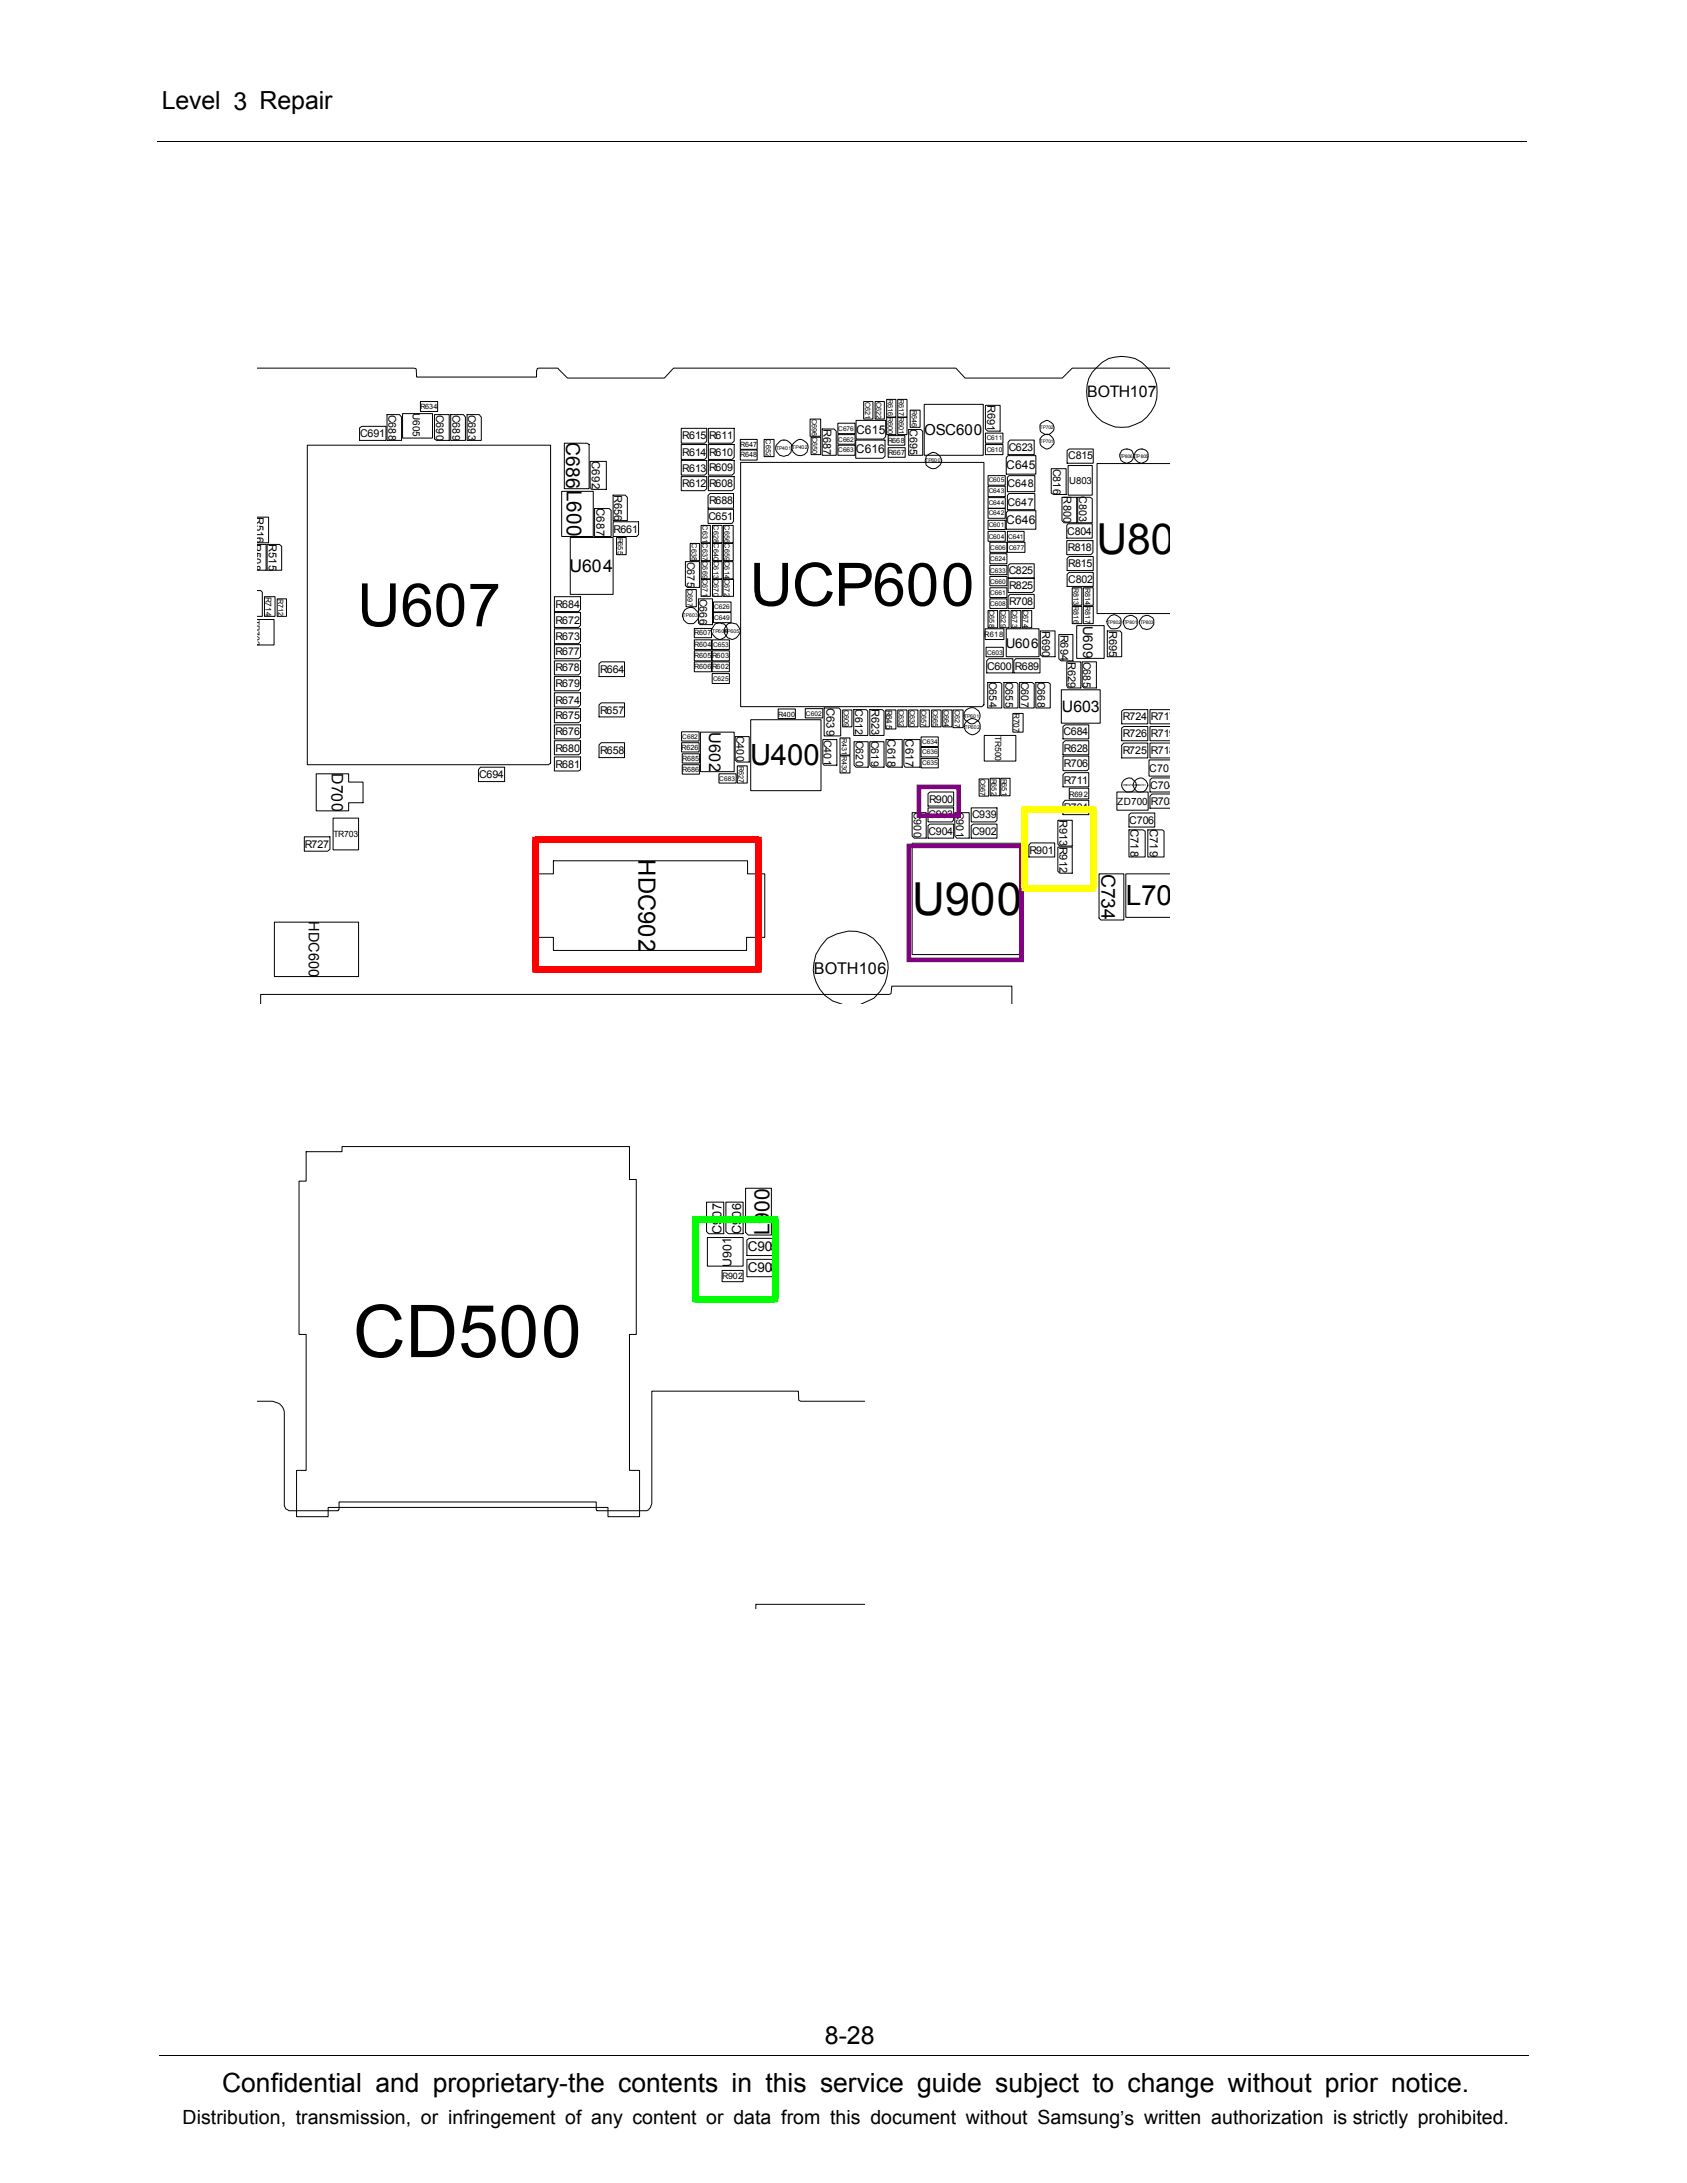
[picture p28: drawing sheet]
<svg xmlns="http://www.w3.org/2000/svg" width="216mm" height="279mm" viewBox="0 0 216 279" stroke-linecap="round" stroke-linejoin="round" font-family="sans-serif">
<defs><g id="words">
<text font-size="9.3" x="45.2" y="173.7">CD500</text>
<g font-size="7.7">
<text x="95.9" y="77.5">UCP600</text>
<text x="45.7" y="80.2">U607</text>
</g>
<text font-size="5.8" x="116.7" y="117.1">U900</text>
<text font-size="5.5" x="140.3" y="70.9">U80</text>
<text font-size="3.7" x="96" y="97.9">U400</text>
<text font-size="3.6" x="144.1" y="115.9">L70</text>
<text font-size="3.4" x="28.4" y="267.7">Confidential and proprietary-the contents in this service guide subject to change without prior notice.</text>
<g font-size="3.2">
<text x="20.7" y="14">Level 3 Repair</text>
<text x="105.6" y="261.6">8-28</text>
</g>
<text font-size="3" x="81.7" y="110" transform="rotate(90 81.7 110)">HDC902</text>
<g font-size="2.7">
<text x="98.5" y="155.1" transform="rotate(-90 98.5 155.1)">00</text>
<text x="98.5" y="158.1" transform="rotate(-90 98.5 158.1)">L9</text>
</g>
<text font-size="2.6" x="72.6" y="62.8" transform="rotate(90 72.6 62.8)">L600</text>
<g font-size="2.5">
<text x="72.5" y="56.6" transform="rotate(90 72.5 56.6)">C686</text>
<text x="141" y="111.8" transform="rotate(90 141 111.8)">C734</text>
<text x="23.4" y="271.9">Distribution, transmission, or infringement of any content or data from this document without Samsung’s written authorization is strictly prohibited.</text>
</g>
<text font-size="2.2" x="72.9" y="73.3">U604</text>
<g font-size="2.1">
<text x="90.7" y="93.7" transform="rotate(90 90.7 93.7)">U602</text>
<text x="104.2" y="124.7">BOTH106</text>
</g>
<g font-size="2">
<text x="139.1" y="50.9">BOTH107</text>
<text x="135.9" y="91.1">U603</text>
<text x="42.5" y="98.9" transform="rotate(90 42.5 98.9)">D700</text>
</g>
<g font-size="1.9">
<text x="118.3" y="55.7">OSC600</text>
<text x="39.5" y="117.9" transform="rotate(90 39.5 117.9)">HDC600</text>
</g>
<g font-size="1.7">
<text x="128.7" y="82.9">U606</text>
<text x="138.6" y="80.1" transform="rotate(90 138.6 80.1)">U609</text>
<text x="95.7" y="160.1">C905</text>
<text x="95.7" y="162.8">C908</text>
</g>
<g font-size="1.6">
<text x="92.4" y="157.9" transform="rotate(-90 92.4 157.9)">C907</text>
<text x="94.9" y="157.9" transform="rotate(-90 94.9 157.9)">C906</text>
<text x="93.6" y="162.2" transform="rotate(-90 93.6 162.2)">U901</text>
</g>
<g font-size="1.5">
<text x="75.7" y="59" transform="rotate(90 75.7 59)">C692</text>
<text x="109.5" y="58">C616</text>
<text x="109.6" y="55.5">C615</text>
<text x="76.3" y="65" transform="rotate(90 76.3 65)">C687</text>
<text x="128.8" y="60.1">C645</text>
<text x="128.8" y="67.1">C646</text>
<text x="105.8" y="90.6" transform="rotate(90 105.8 90.6)">C639 C401</text>
<text x="113.6" y="94.6" transform="rotate(90 113.6 94.6)">C618</text>
<text x="115.9" y="94.6" transform="rotate(90 115.9 94.6)">C617</text>
<text x="144.7" y="106.1" transform="rotate(90 144.7 106.1)">C718</text>
<text x="147.2" y="106.1" transform="rotate(90 147.2 106.1)">C719</text>
</g>
<g font-size="1.4">
<text x="49.7" y="53.1" transform="rotate(90 49.7 53.1)">C688</text>
<text x="55.8" y="53.1" transform="rotate(90 55.8 53.1)">C690</text>
<text x="57.9" y="53.1" transform="rotate(90 57.9 53.1)">C689</text>
<text x="59.9" y="53.1" transform="rotate(90 59.9 53.1)">C693</text>
<text x="126.4" y="51.8" transform="rotate(90 126.4 51.8)">R691</text>
<text x="46.1" y="55.9">C691</text>
<text x="87.3" y="58.3">R614 R610</text>
<text x="87.3" y="56.2">R615 R611</text>
<text x="105.4" y="54.9" transform="rotate(90 105.4 54.9)">R687</text>
<text x="116.4" y="54.9" transform="rotate(90 116.4 54.9)">C695</text>
<text x="129.1" y="57.7">C623</text>
<text x="136.7" y="58.8">C815</text>
<text x="78.6" y="63.4" transform="rotate(90 78.6 63.4)">R656</text>
<text x="87.3" y="62.4">R612 R608</text>
<text x="87.3" y="60.3">R613 R609</text>
<text x="90.7" y="64.6">R688</text>
<text x="128.9" y="64.7">C647</text>
<text x="128.9" y="62.4">C648</text>
<text x="134.8" y="60" transform="rotate(90 134.8 60)">C816</text>
<text x="136.1" y="63.5" transform="rotate(90 136.1 63.5)">R800</text>
<text x="138.1" y="63.5" transform="rotate(90 138.1 63.5)">C803</text>
<text x="32.7" y="66.2" transform="rotate(90 32.7 66.2)">R516R50</text>
<text x="34.4" y="69.7" transform="rotate(90 34.4 69.7)">R515</text>
<text x="78.5" y="68.2">R661</text>
<text x="87.9" y="71.9" transform="rotate(90 87.9 71.9)">C675</text>
<text x="90.7" y="66.5">C651</text>
<text x="136.6" y="68.4">C804</text>
<text x="136.7" y="70.6">R818</text>
<text x="32.4" y="72.3" transform="rotate(90 32.4 72.3)">8</text>
<text x="71.1" y="77.8">R684</text>
<text x="89.5" y="76.6" transform="rotate(90 89.5 76.6)">C666</text>
<text x="129.1" y="73.5">C825</text>
<text x="129.1" y="77.5">R708</text>
<text x="129.1" y="75.4">R825</text>
<text x="136.7" y="74.7">C802</text>
<text x="136.7" y="72.6">R815</text>
<text x="71.1" y="79.8">R672</text>
<text x="71.1" y="81.9">R673</text>
<text x="71.1" y="83.8">R677</text>
<text x="133.4" y="80.7" transform="rotate(90 133.4 80.7)">R690</text>
<text x="135.7" y="81.2" transform="rotate(90 135.7 81.2)">R694</text>
<text x="142" y="80.7" transform="rotate(90 142 80.7)">R695</text>
<text x="71.1" y="85.9">R678</text>
<text x="71.1" y="87.9">R679</text>
<text x="76.8" y="86.1">R664</text>
<text x="126.3" y="85.7">C600 R689</text>
<text x="126.6" y="87.3" transform="rotate(90 126.6 87.3)">C654</text>
<text x="128.7" y="87.3" transform="rotate(90 128.7 87.3)">C655</text>
<text x="130.7" y="87.3" transform="rotate(90 130.7 87.3)">C607</text>
<text x="132.8" y="87.3" transform="rotate(90 132.8 87.3)">C668</text>
<text x="136.7" y="84.7" transform="rotate(90 136.7 84.7)">R629</text>
<text x="138.6" y="84.7" transform="rotate(90 138.6 84.7)">C685</text>
<text x="71.1" y="90">R674</text>
<text x="71.1" y="92">R675</text>
<text x="71.1" y="94.1">R676</text>
<text x="76.8" y="91.4">R657</text>
<text x="94.3" y="94.2" transform="rotate(90 94.3 94.2)">C400</text>
<text x="109.5" y="90.7" transform="rotate(90 109.5 90.7)">C612 C620</text>
<text x="111.5" y="90.7" transform="rotate(90 111.5 90.7)">R623 C619</text>
<text x="136.1" y="94.1">C684</text>
<text x="143.7" y="92.2">R724 R717</text>
<text x="143.7" y="94.3">R726 R719</text>
<text x="61.3" y="99.6">C694</text>
<text x="71.1" y="96.2">R680</text>
<text x="71.1" y="98.3">R681</text>
<text x="76.8" y="96.5">R658</text>
<text x="136.2" y="96.2">R628</text>
<text x="136.2" y="98.2">R706</text>
<text x="136.2" y="100.3">R711</text>
<text x="143.7" y="96.5">R725 R718</text>
<text x="147.1" y="98.8">C70</text>
<text x="147.2" y="101">C704</text>
<text x="117" y="103.9" transform="rotate(90 117 103.9)">C900</text>
<text x="118.8" y="104.7">C903</text>
<text x="118.8" y="106.8">C904</text>
<text x="118.9" y="102.7">R900</text>
<text x="122.4" y="103.9" transform="rotate(90 122.4 103.9)">C901</text>
<text x="124.4" y="106.8">C902</text>
<text x="124.4" y="104.7">C939</text>
<text x="135.6" y="105" transform="rotate(90 135.6 105)">R913R912</text>
<text x="136.2" y="103.8">R704</text>
<text x="144.5" y="105.4">C706</text>
<text x="147.3" y="103">R703</text>
<text x="39" y="108.5">R727</text>
<text x="131.7" y="109.3">R901</text>
</g>
<g font-size="1.3">
<text x="52.9" y="52.9" transform="rotate(90 52.9 52.9)">U605</text>
<text x="143" y="103">ZD700</text>
</g>
<text font-size="1.2" x="136.8" y="62">U803</text>
<g font-size="1.1">
<text x="34" y="76.4" transform="rotate(90 34 76.4)">R714</text>
<text x="32.4" y="79.3" transform="rotate(90 32.4 79.3)">TR702</text>
<text x="113.4" y="90.8" transform="rotate(90 113.4 90.8)">R645</text>
<text x="127.4" y="94.2" transform="rotate(90 127.4 94.2)">TR500</text>
<text x="129.7" y="91.3" transform="rotate(90 129.7 91.3)">R707</text>
<text x="42.7" y="107.1">TR703</text>
<text x="92.4" y="163.7">R902</text>
</g>
<g font-size="1">
<text x="126" y="81.5">R618</text>
<text x="136.8" y="102">R692</text>
</g>
<g font-size=".9">
<text x="53.8" y="52.4">R634</text>
<text x="103.9" y="53.6" transform="rotate(90 103.9 53.6)">C696C650</text>
<text x="110.7" y="51.4" transform="rotate(90 110.7 51.4)">C621</text>
<text x="112.1" y="51.4" transform="rotate(90 112.1 51.4)">C622</text>
<text x="113.6" y="51.1" transform="rotate(90 113.6 51.1)">R616R600</text>
<text x="115" y="51.1" transform="rotate(90 115 51.1)">R617R601</text>
<text x="116.7" y="52.5" transform="rotate(90 116.7 52.5)">R646</text>
<text x="94.7" y="57.2">R647</text>
<text x="94.7" y="58.5">R648</text>
<text x="98" y="56.2" transform="rotate(90 98 56.2)">C652</text>
<text x="113.6" y="56.7">R668</text>
<text x="113.7" y="58.3">R667</text>
<text x="79.1" y="68.8" transform="rotate(90 79.1 68.8)">R655</text>
<text x="88.5" y="69.6" transform="rotate(90 88.5 69.6)">C638</text>
<text x="89.9" y="67.2" transform="rotate(90 89.9 67.2)">C631C637C669C671</text>
<text x="91.3" y="67.2" transform="rotate(90 91.3 67.2)">C628C640C613C670</text>
<text x="92.7" y="67.2" transform="rotate(90 92.7 67.2)">C656C659C614C672</text>
<text x="35.6" y="76.6" transform="rotate(90 35.6 76.6)">R712</text>
<text x="88" y="75.4" transform="rotate(90 88 75.4)">C697</text>
<text x="137.4" y="75.2" transform="rotate(90 137.4 75.2)">R813 R816</text>
<text x="138.9" y="75.2" transform="rotate(90 138.9 75.2)">R814 R817</text>
<text x="88.9" y="82.8">R604 C653</text>
<text x="88.9" y="81.3">R607</text>
<text x="126.6" y="78" transform="rotate(90 126.6 78)">C658</text>
<text x="128.1" y="78" transform="rotate(90 128.1 78)">C629</text>
<text x="129.5" y="78" transform="rotate(90 129.5 78)">C673</text>
<text x="131" y="78" transform="rotate(90 131 78)">C674</text>
<text x="88.9" y="84.3">R605R603</text>
<text x="88.9" y="85.7">R606R602</text>
<text x="87.2" y="95.9">R626</text>
<text x="99.6" y="91.7">R400</text>
<text x="107.7" y="94.4" transform="rotate(90 107.7 94.4)">R431R430</text>
<text x="108" y="90.8" transform="rotate(90 108 90.8)">C609</text>
<text x="115" y="90.8" transform="rotate(90 115 90.8)">C632</text>
<text x="116.4" y="90.8" transform="rotate(90 116.4 90.8)">C630</text>
<text x="117.9" y="90.8" transform="rotate(90 117.9 90.8)">C657</text>
<text x="119.4" y="90.8" transform="rotate(90 119.4 90.8)">C665</text>
<text x="120.8" y="90.8" transform="rotate(90 120.8 90.8)">C664</text>
<text x="122.2" y="90.9" transform="rotate(90 122.2 90.9)">C627</text>
<text x="87.3" y="97.3">R685</text>
<text x="87.3" y="98.8">R686</text>
<text x="94.6" y="98" transform="rotate(90 94.6 98)">R627</text>
<text x="125.5" y="99.7" transform="rotate(90 125.5 99.7)">C667</text>
<text x="126.9" y="99.7" transform="rotate(90 126.9 99.7)">R652</text>
<text x="128.2" y="99.7" transform="rotate(90 128.2 99.7)">R651</text>
</g>
<g font-size=".8">
<text x="107.3" y="56.6">C662</text>
<text x="107.3" y="57.9">C663</text>
<text x="107.3" y="55.2">C676</text>
<text x="126.3" y="57.9">C610</text>
<text x="126.3" y="56.4">C611</text>
<text x="126.5" y="66">C642</text>
<text x="126.5" y="63.2">C643</text>
<text x="126.5" y="64.7">C644</text>
<text x="126.5" y="61.7">C605</text>
<text x="126.5" y="67.5">C601</text>
<text x="126.5" y="68.9">C604 C641</text>
<text x="126.7" y="71.8">C624</text>
<text x="126.7" y="70.3">C606 C677</text>
<text x="91.4" y="78">C626</text>
<text x="126.7" y="77.6">C608</text>
<text x="126.7" y="73.3">C633</text>
<text x="126.7" y="74.7">C660</text>
<text x="126.7" y="76.2">C661</text>
<text x="91.4" y="79.3">C649</text>
<text x="126.3" y="83.8">C603</text>
<text x="91.3" y="87.1">C625</text>
<text x="87.3" y="94.5">C682</text>
<text x="103.1" y="91.6">C602</text>
<text x="118" y="95.2">C634</text>
<text x="92.1" y="99.9">C683</text>
<text x="118" y="97.9">C635</text>
<text x="118" y="96.5">C636</text>
</g>
<g font-size=".7">
<text x="99.3" y="57.6">TP401 TP402</text>
<text x="118.4" y="59.2">TP600</text>
<text x="87.4" y="79">TP603</text>
<text x="91.1" y="81">TP60TP605</text>
<text x="92.7" y="81">4</text>
<text x="123.4" y="91.8">TP601</text>
<text x="123.4" y="93.3">TP602</text>
</g>
<g font-size=".6">
<text x="133.1" y="56.7">TP701</text>
<text x="133.1" y="55">TP702</text>
<text x="143.3" y="58.6">TP806 TP805</text>
<text x="141.8" y="79.8">TP802 TP801 TP803</text>
</g>
<text font-size=".4" x="143.7" y="100.6">PREQ700PREQ701</text>
</g></defs>
<g fill="none" stroke="#000" stroke-width=".13">
<path d="M20.2 18.1h175.3M32.9 47.1h20l.4 .1v1.1h15.4v-1.1l2.7-.1 1.2 1.3h12.4l1.2-1.3h36.1l1.2 1.3h12.5l1.2-1.3h12.6M39.3 57h31.2v40.7l-.3 .2h-30.9zM46 54.8l.3-.2h3.1v1.8h-3.4zM49.5 53.1h1.6l.3 .3v3h-1.9zM51.5 52.9h3.9v3.2h-3.9zM53.8 51.4h2.2v1.3h-2.2zM55.6 53.1h1.9v3.3h-1.6l-.3-.2zM57.7 53.1h1.6l.3 .3v3h-1.9zM59.8 53.1h1.5l.3 .3v3h-1.8zM72.2 56.7h2.9l.3 .2v5.6h-3.2zM75.5 59.1h2.1v3.5h-1.9l-.2-.2z"/>
<path d="M87.2 58.9h3.2v1.7l-.2 .2h-3zM87.2 56.9h3.2v1.6l-.2 .3h-3zM87.2 54.8h3.2v1.7l-.2 .2h-3zM90.7 58.9h3.3v1.7l-.3 .2h-3zM90.7 56.9h3.3v1.6l-.3 .3h-3zM90.7 54.8h3.3v1.7l-.3 .2h-3zM94.7 56.2h2.2v1.3h-2.2zM94.7 57.6h2.2v1.3h-2.2zM94.8 59.2h31.1v31l-.2 .2h-30.9zM97.8 56.2h1.3v2.2h-1.3zM99.8 56.5a.97 .97 0 0 1 1.2 0 .97 .97 0 0 1 .3 1.2 .86 .86 0 0 1-.9 .7 1.02 1.02 0 0 1-1.1-.7 1.02 1.02 0 0 1 .5-1.2zM103.7 53.6h1.3v2.2h-1.3z"/>
<path d="M103.8 56h1.2v2.2h-1.2zM105.2 54.9h1.5l.3 .3v3.1h-1.8zM107.2 55.6h2.2v1.3h-2.2zM107.2 57h2.2v1.3h-2.2zM107.2 54.2h2.2v1.3h-2.2zM109.5 56.3h3.8v2.1l-.3 .3h-3.5zM109.6 53.8h3.7v2.1l-.2 .3h-3.5zM110.5 51.4h1.2v2.2h-1.2zM112 51.4h1.2v2.2h-1.2zM113.5 53.4h1.2v2.2h-1.2zM113.5 51.1h1.2v2.3h-1.2zM113.7 57.3h2.1v1.2h-2.1z"/>
<path d="M113.7 55.8h2.1v1.2h-2.1zM114.9 53.4h1.2v2.2h-1.2zM114.9 51.1h1.2v2.3h-1.2zM116.3 55h1.5l.3 .2v3.1h-1.8zM116.5 52.5h1.3v2.2h-1.3zM118.3 51.8h7.5v6.5h-7.5zM118.5 58.4a1.09 1.09 0 0 1 1.2-.5 1.09 1.09 0 0 1 .8 1 1.06 1.06 0 0 1-1 1.1 1.06 1.06 0 0 1-1.1-1.1zM126.1 51.9h1.9v3.3h-1.6l-.3-.3zM126.1 56.9h2.3v1.3h-2.3zM126.1 55.4h2.3v1.3h-2.3zM129 58.3h3.6v2.4h-3.8v-2.1zM129.3 56.3h3.1v1.9h-3.4v-1.6z"/>
<path d="M133.1 54.3l.3-.2a.91 .91 0 0 1 1.2 0 .91 .91 0 0 1 0 1.3 .91 .91 0 0 1-1.3 0l-.2-.2zM134.5 60h1.9v3.3h-1.5l-.4-.2zM136.6 57.7l.2-.2h3.1v1.8h-3.3zM136.7 59.6h3.1v3.8h-3.1zM140.4 47a3.9 3.9 0 0 1 4-1.3 4.4 4.4 0 0 1 3.4 2.7 4.5 4.5 0 0 1-4.7 6.3 4.5 4.5 0 0 1-3.3-7.1zM145.5 57.7a.89 .89 0 0 1 1.1-.1 .89 .89 0 0 1 .3 1.1 .87 .87 0 0 1-.8 .6 .87 .87 0 0 1-.8-.5 .84 .84 0 0 1 .2-1.1zM149.8 59.3h-9.4v19.2h9.4M32.9 69.7h1.2v3.3h-1.2M32.9 66.2h1.5v3.3h-1.5M32.9 75.6h.5l.2 .2v3.1h-.7M32.9 79.3h2.2v3.2h-2.2M33.8 76.4h1.4v2.5h-1.4z"/>
<path d="M34.2 69.7h1.6l.2 .2v3.1h-1.8zM35.5 76.6h1.2v2.3h-1.2zM71 78.4h3.3v1.6l-.3 .3h-3zM71 76.4h3.3v1.6l-.3 .3h-3zM71.9 62.9h4v5.8h-4zM73 68.8h5.5v7.3h-5.5zM76.1 65.1h1.9l.2 .2v3.4h-2.1zM78.5 63.4h1.5l.3 .2v3h-1.8zM78.5 66.8h3.2v1.6l-.2 .3h-3zM78.9 68.8h1.2v2.2h-1.2zM87.2 61h3.2v1.5l-.2 .3h-3zM87.7 71.9h1.8v3.3h-1.5l-.3-.3z"/>
<path d="M87.8 75.5h1.3v2.2h-1.3zM88.3 69.6h1.2v2.2h-1.2zM89.4 76.6h1.8v3.3h-1.6l-.2-.2zM89.7 67.2h1.2v2.3h-1.2zM89.7 69.6h1.2v2.2h-1.2zM89.7 71.9h1.2v2.2h-1.2zM89.7 74.2h1.2v2.1h-1.2zM90.6 65.2h3.3v1.5l-.2 .3h-3.1zM90.7 61h3.3v1.5l-.3 .3h-3zM90.9 63.2h3v1.8h-3.3v-1.6zM91.2 74.2h1.2v2.1h-1.2zM91.2 71.9h1.2v2.2h-1.2z"/>
<path d="M91.2 67.2h1.2v2.3h-1.2zM91.2 69.6h1.2v2.2h-1.2zM91.3 77h2.3v1.3h-2.3zM91.3 78.4h2.3v1.3h-2.3zM91.6 79.8a1.16 1.16 0 0 1 1.4 .4 1.1 1.1 0 0 1-.9 1.7 1.08 1.08 0 0 1-.9-.8 1.08 1.08 0 0 1 .2-1.1zM92.5 74.2h1.4v2.1h-1.4zM92.6 71.9h1.2v2.2h-1.2zM92.6 67.2h1.2v2.3h-1.2zM92.6 69.6h1.2v2.2h-1.2zM93.2 79.8a1.09 1.09 0 0 1 1.3 .4 .76 .76 0 0 1 0 1.1 .9 .9 0 0 1-.8 .6 .9 .9 0 0 1-.8-.6l-.2-.4a1.08 1.08 0 0 1 .5-1.1zM126.4 65.1h2.3v1.2h-2.3zM126.4 62.2h2.3v1.4h-2.3z"/>
<path d="M126.4 63.7h2.3v1.3h-2.3zM126.4 66.6h2.3v1.2h-2.3zM126.4 68h2.3v1.3h-2.3zM126.4 60.9h2.3v1.2h-2.3zM126.4 78.1h1.3v2.2h-1.3zM126.7 69.4h2.2v1.3h-2.2zM126.7 76.6h2.2v1.3h-2.2zM126.7 70.9h2.2v1.3h-2.2zM126.7 72.4h2.2v1.2h-2.2zM126.7 73.8h2.2v1.2h-2.2zM126.7 75.2h2.2v1.3h-2.2zM128 78.1h1.1v2.2h-1.1z"/>
<path d="M128.9 68h2.2v1.3h-2.2zM128.9 69.4h2.3v1.3h-2.3zM129 74h3.4v1.6l-.3 .2h-3.1zM129 65.4h3.6v2.3h-3.8v-2.1zM129 72.4l.3-.2h3.1v1.8h-3.4zM129 76.3l.3-.2h3.1v1.8h-3.4zM129.1 63.2h3.3v2h-3.5v-1.8zM129.1 60.9h3.3v2h-3.5v-1.8zM129.4 78.1h1.2v2.2h-1.2zM130.8 78.1h1.2v2.2h-1.2zM135.9 63.6h1.9v3.3h-1.6l-.3-.3zM136.5 69.2h3.4v1.5l-.3 .3h-3.1z"/>
<path d="M136.6 73.5l.2-.2h3.1v1.8h-3.3zM136.6 71.5l.2-.3h3.1v1.8h-3.3zM136.7 67h3.1v1.9h-3.3v-1.7zM137.2 75.2h1.3v2.3h-1.3zM137.2 77.6h1.3v2.2h-1.3zM137.9 63.6h1.6l.3 .2v3.1h-1.9zM138.6 75.2h1.3v2.3h-1.3zM138.6 77.6h1.3v2.2h-1.3zM141.9 79l.3-.2 .5-.1 .6 .4a1 1 0 0 1-.1 1.2 .91 .91 0 0 1-1.2 0 .91 .91 0 0 1-.1-1.3zM144 79.1a.93 .93 0 0 1 1.5 .2v.6a.9 .9 0 0 1-1.3 .5 .9 .9 0 0 1-.2-1.3zM146.3 78.9a.99 .99 0 0 1 1.4 .4 1.07 1.07 0 0 1-.5 1.2 .9 .9 0 0 1-1.1-.1 .9 .9 0 0 1-.2-1.1zM40.5 99h4.1v1.1h1.9v2.6h-1.9v1.1h-4.1z"/>
<path d="M61.5 98.2h3.1v1.8h-3.4v-1.5zM71 80.5h3.3v1.6l-.3 .3h-3zM71 88.7h3.3v1.5l-.3 .3h-3zM71 90.7h3.3v1.6l-.3 .2h-3zM71 92.8h3.3v1.6l-.3 .2h-3zM71 82.5h3.3v1.6l-.3 .2h-3zM71 84.6h3.3v1.5l-.3 .3h-3zM71 86.6h3.3v1.5l-.3 .3h-3zM71 94.8h3.3v1.6l-.3 .2h-3zM71 96.9h3.3v1.6l-.3 .2h-3zM76.7 90.2l.2-.2h3v1.8h-3.2zM76.7 85l.2-.3h3v1.9h-3.2z"/>
<path d="M76.9 95.1h3v1.9h-3.2v-1.7zM87.2 93.7h2.3v1.1h-2.3zM87.2 95.1h2.3v1.1h-2.3zM87.3 96.5h2.2v1.2h-2.2zM87.3 97.9h2.2v1.2h-2.2zM88.9 81.9h2.2v1.2h-2.2zM88.9 83.3h2.2v1.3h-2.2zM88.9 84.7h2.2v1.3h-2.2zM88.9 80.4h2.2v1.2h-2.2zM89.6 93.7h4.4v5.1h-4.4zM91.1 84.7h2.2v1.3h-2.2zM91.1 83.3h2.2v1.3h-2.2z"/>
<path d="M91.1 86.2h2.2v1.3h-2.2zM91.1 81.9h2.2v1.2h-2.2zM92 99h2.2v1.2h-2.2zM94.1 94.3h1.8v3.2h-1.5l-.3-.2zM94.4 98h1.2v2.2h-1.2zM96.1 92.1h9v9.1h-9zM99.6 90.7h2.2v1.3h-2.2zM103.1 90.7h2.2v1.2h-2.2zM105.3 94.7h1.8v3.2h-1.6l-.2-.2zM105.5 90.6h1.9l.2 .3v3.3h-2.1zM107.5 94.4h1.3v2.2h-1.3zM107.5 96.7h1.3v2.2h-1.3z"/>
<path d="M107.8 90.9h1.2v2.1h-1.2zM109.3 90.8h1.5l.3 .2v3.1h-1.8zM109.3 94.9h1.8v3.3h-1.5l-.3-.3zM111.3 90.8h1.6l.2 .2v3.1h-1.8zM111.3 94.9h1.8v3.3h-1.5l-.3-.3zM113.3 90.9h1.4v2.4h-1.4zM113.4 94.7h2.1v3.5h-1.8l-.3-.3zM114.9 90.9h1.2v2.1h-1.2zM115.7 94.7h2.1v3.5h-2l-.1-.3zM116.3 90.9h1.2v2.1h-1.2zM117.8 90.9h1.1v2.1h-1.1zM117.9 94.3h2.2v1.2h-2.2z"/>
<path d="M117.9 97.1h2.2v1.2h-2.2zM117.9 95.7h2.2v1.2h-2.2zM119.2 90.9h1.2v2.1h-1.2zM120.6 90.9h1.2v2.1h-1.2zM122 90.9h1.3v2.2h-1.3zM123.6 90.9a1.05 1.05 0 0 1 1.4-.1 1.05 1.05 0 0 1 .3 1.4 1.07 1.07 0 0 1-1.3 .4l-.1-.2a.94 .94 0 0 1-.3-1.5zM125.3 99.7h1.2v2.2h-1.2zM126 94.1h4v3.3h-4zM126.1 80.5h2.4v1.4h-2.4zM126.2 82.8h2.2v1.3h-2.2zM126.4 87.4h1.6l.2 .1v3.1h-1.8zM126.5 84.3h3.1v1.8h-3.3v-1.5z"/>
<path d="M126.7 99.6h1.3v2.3h-1.3zM128.1 99.6h1.2v2.3h-1.2zM128.5 87.4h1.6l.2 .1v3.1h-1.8zM128.8 80.5h4.2v3.6h-4.2zM129.6 91.3h1.3v2.4h-1.3zM130 84.3h3.1v1.8h-3.3v-1.5zM130.5 87.4h1.6l.3 .1v3.1h-1.9zM132.6 87.4h1.6l.2 .1v3.1h-1.8zM133.1 80.8h1.9v3.3h-1.5l-.4-.3zM135.5 81.2h1.8v3.4h-1.5l-.3-.3zM135.8 88.3h5v4.3h-5zM136 93l.3-.2h3v1.8h-3.3z"/>
<path d="M136 95.1l.3-.3h3v1.8h-3.3zM136 99.2l.3-.3h3v1.8h-3.3zM136 96.8h3.3v1.6l-.2 .2h-3.1zM136.5 84.7h1.8v3.4h-1.6l-.2-.3zM137.8 80.1h3.5v4.2h-3.5zM138.5 84.7h1.8v3.4h-1.6l-.2-.3zM141.7 80.8h1.6l.3 .2v3.1h-1.9zM143.6 91l.2-.2h3.1v1.8h-3.3zM143.6 93.2l.2-.2h3.1v1.8h-3.3zM143.8 95.1h3.1v1.9h-3.3v-1.6zM149.8 97.3h-2.8v2h2.8M149.8 99.6h-2.4l-.2 .2v1.6h2.6"/>
<path d="M149.8 90.8h-2.6v1.8h2.6M149.8 95.1h-2.6v1.9h2.6M149.8 93h-2.6v1.8h2.6M35.1 118h10.8v7h-10.8zM38.9 107.1h3.3v1.6l-.3 .2h-3zM42.6 104.7h3.3v4.1h-3.3zM68.6 111.8h2.2v-1.6h24.9v1.6h2.2v8.2h-2.4v1.6h-24.7v-1.6h-2.2zM116.7 107.9h14.2v14.3h-14.2zM116.7 104h1.8v3.3h-1.5l-.3-.3zM118.8 103.4h3.2v1.5l-.2 .3h-3zM118.8 105.7l.2-.2h3v1.8h-3.2zM118.8 101.6l.2-.2h3v1.8h-3.2z"/>
<path d="M122.2 104h1.8v3.3h-1.6l-.2-.3zM124.3 103.4h3.3v1.5l-.2 .3h-3.1zM124.3 105.7l.3-.2h3v1.8h-3.3zM131.9 107.9h3.1v1.8h-3.3v-1.5zM135.4 108.4h1.8v3.4h-1.6l-.2-.3zM135.4 105h1.8v3.3h-1.6l-.2-.2zM136.3 102.4h3v1.9h-3.3v-1.6zM136.8 100.9h2.5v1.4h-2.5zM140.7 111.8h3.1v6h-2.9l-.2-.3zM142.9 101.4h4v2.3h-4zM144.5 104.3l.3-.2h3v1.8h-3.3zM144.5 106.2h1.8l.3 .2v3.3h-2.1z"/>
<path d="M146.9 106.2h1.9l.2 .2v3.3h-2.1zM149.8 111.8h-5.7v5.6h5.7M149.8 101.6h-2.4l-.2 .3v1.5h2.6M33.4 128.4v-1.1h80.4l.2-.2 .1-.9h15.4v2.2M107.5 128.4a4.7 4.7 0 0 1-2.4-7.3l.8-1a5.2 5.2 0 0 1 4.9-.6 5.2 5.2 0 0 1 2.9 4.4 5.1 5.1 0 0 1-1.9 3.9l-1.4 .6M39.2 147.4h4.6v-.7h36.8v4.3h.8v19.8h-.8v17.4h1.3v5.9h-4.1v-1.2h-35.8v1.2h-4v-5.9h1.2v-17.4h-.9v-19.6h.9zM90.4 153.9h2.2v4h-1.9l-.3-.3zM90.5 158.4h4.6v3.7h-4.6zM92.9 153.9h2.2v4h-1.9l-.3-.3zM95.4 152.1h3.3v6h-2.9l-.4-.4zM95.6 158.7l.3-.2h3.7v2.2h-4zM32.9 179.3h2a1.61 1.61 0 0 1 1.5 1.5v11.9a.76 .76 0 0 0 .6 .7h6.3l.1-.2v-1h32.9l.1 1.2h6.4l.2-.1 .2-.4 .2-.5v-14.3h18.8v1.1l.3 .1h8.1"/>
<path d="M92.4 162.6h2.7v1.4h-2.7zM95.6 161.2h4v1.9l-.3 .3h-3.7zM110.6 205.3h-13.9v.6M20.4 263h175.3"/>
<circle cx="102.4" cy="57.3" r="1.05"/>
<circle cx="134" cy="56.5" r=".92"/>
<circle cx="144.2" cy="58.4" r=".9"/>
<circle cx="88.4" cy="78.8" r="1.03"/>
<circle cx="124.4" cy="93" r="1.03"/>
<circle cx="144.5" cy="100.5" r=".93"/>
<circle cx="146" cy="100.5" r=".92"/>
</g>
<g fill="#f00">
<path d="M68.1 107.1v.4h.8v.4h-.4v-.8z" fill-rule="evenodd"/>
<path d="M97.1 107.1h.4v.4h-.8v.4h.4z" fill-rule="evenodd"/>
<path d="M96.7 123.7v.4h.8v.4h-.4v-.8z" fill-rule="evenodd"/>
<path d="M68.1 124.1h.8v-.4h-.4v.8h-.4z" fill-rule="evenodd"/>
</g>
<g fill="#f00">
<path d="M68.5 107.1h28.6v.8h-28.6z"/>
<path d="M96.7 107.5h.8v16.6h-.8z"/>
<path d="M68.5 123.7h28.6v.8h-28.6z"/>
<path d="M68.1 107.5h.8v16.6h-.8z"/>
</g>
<path d="M116.3 108.3h14.4v14.6h-14.4zM117.6 100.7h5.1v3.7h-5.1z" fill="none" stroke="#810181" stroke-width=".59"/>
<g fill="#ff0">
<path d="M130.7 103.2h.4v.8h.4v-.4h-.8z" fill-rule="evenodd"/>
<path d="M139.9 103.2h.4v.4h-.8v.4h.4z" fill-rule="evenodd"/>
<path d="M139.5 113.3v.4h.8v.4h-.4v-.8z" fill-rule="evenodd"/>
<path d="M131.1 113.3h.4v.4h-.8v.4h.4z" fill-rule="evenodd"/>
</g>
<g fill="#ff0">
<path d="M131.1 103.2h8.8v.8h-8.8z"/>
<path d="M139.5 103.6h.8v10.1h-.8z"/>
<path d="M131.1 113.3h8.8v.8h-8.8z"/>
<path d="M130.7 103.6h.8v10.1h-.8z"/>
</g>
<g fill="#0f0">
<path d="M88.6 155.7h.4v.8h.4v-.4h-.8z" fill-rule="evenodd"/>
<path d="M99.2 155.7h.4v.4h-.8v.4h.4z" fill-rule="evenodd"/>
<path d="M98.8 165.9v.4h.8v.4h-.4v-.8z" fill-rule="evenodd"/>
<path d="M89 165.9v.8h-.4v-.4h.8v-.4z" fill-rule="evenodd"/>
</g>
<g fill="#0f0">
<path d="M89 155.7h10.2v.8h-10.2z"/>
<path d="M98.8 156.1h.8v10.2h-.8z"/>
<path d="M89 165.9h10.2v.8h-10.2z"/>
<path d="M88.6 156.1h.8v10.2h-.8z"/>
</g>
<use href="#words"/>
</svg>
